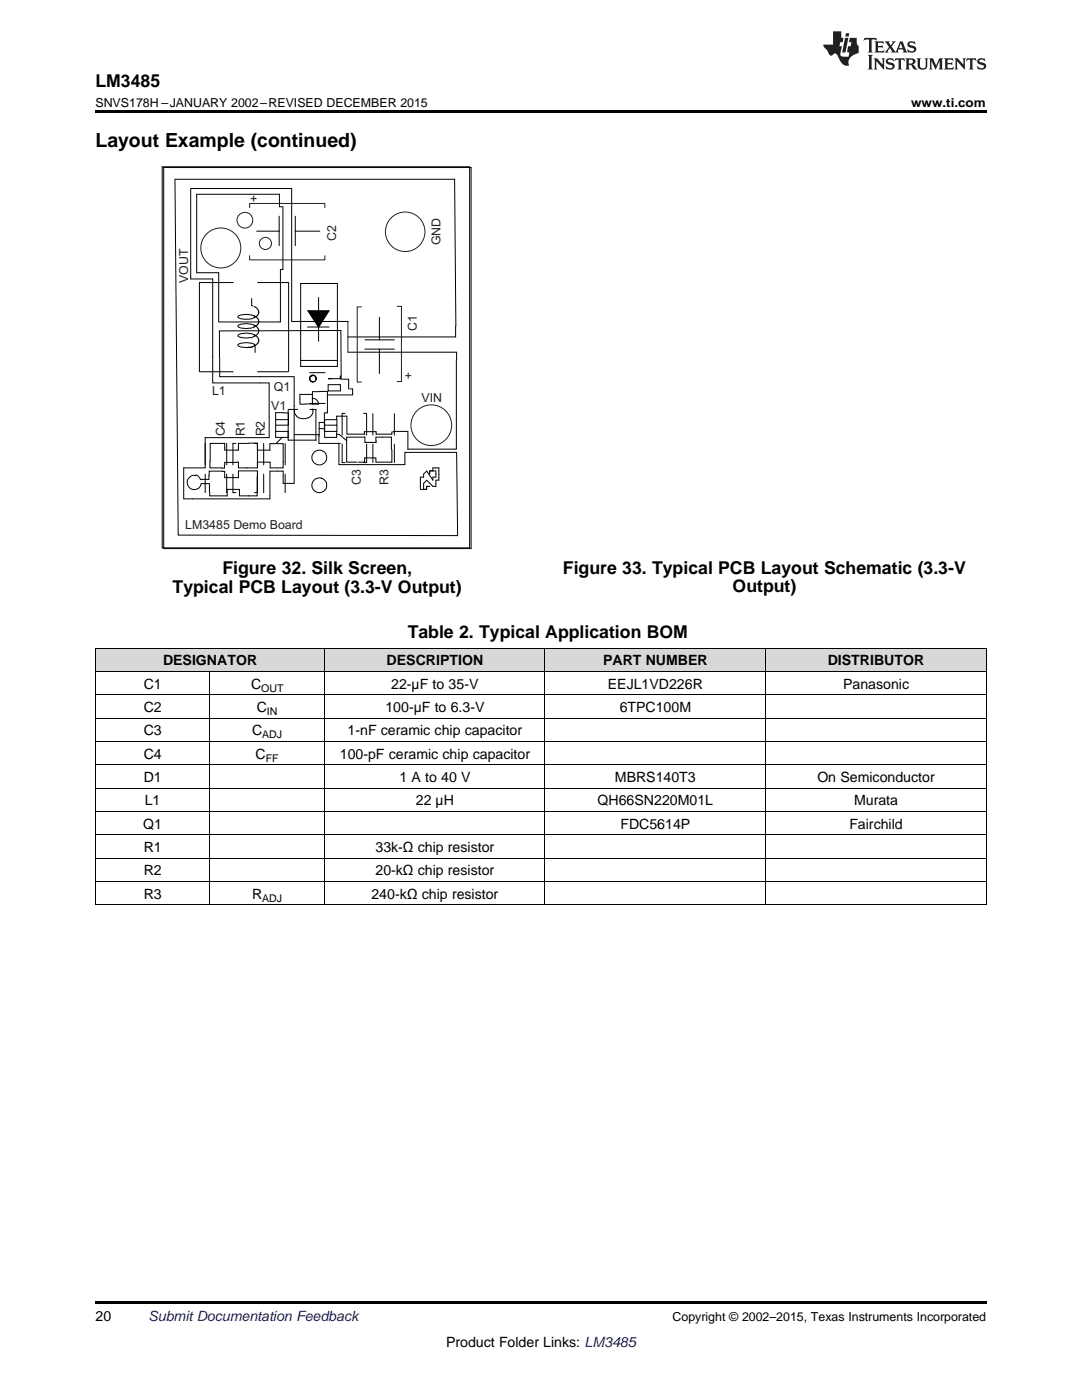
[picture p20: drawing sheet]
<svg xmlns="http://www.w3.org/2000/svg" width="216mm" height="279mm" viewBox="0 0 216 279" stroke-linecap="round" stroke-linejoin="round" font-family="sans-serif">
<defs><g id="words">
<text font-size="3.9" x="19" y="29.3">Layout Example (continued)</text>
<g font-size="3.5">
<text x="19" y="17.3">LM3485</text>
<text x="34.4" y="118.3">Typical PCB Layout (3.3-V Output)</text>
<text x="44.4" y="114.6">Figure 32. Silk Screen,</text>
<text x="112.3" y="114.6">Figure 33. Typical PCB Layout Schematic (3.3-V</text>
<text x="146.2" y="118.1">Output)</text>
<text x="81.4" y="127.3">Table 2. Typical Application BOM</text>
</g>
<g font-size="2.8">
<text x="28.7" y="137.4">C1</text>
<text x="32.5" y="132.8">DESIGNATOR</text>
<text x="50.1" y="137.4">C</text>
<text x="77.2" y="132.8">DESCRIPTION</text>
<text x="78.1" y="137.4">22-µF to 35-V</text>
<text x="120.3" y="132.8">PART NUMBER</text>
<text x="121.3" y="137.4">EEJL1VD226R</text>
<text x="165.2" y="132.8">DISTRIBUTOR</text>
<text x="168.2" y="137.4">Panasonic</text>
<text x="28.7" y="142.1">C2</text>
<text x="51.3" y="142.1">C</text>
<text x="76.9" y="142.1">100-µF to 6.3-V</text>
<text x="123.6" y="142.1">6TPC100M</text>
<text x="28.7" y="146.8">C3</text>
<text x="50.3" y="146.8">C</text>
<text x="69.4" y="146.8">1-nF ceramic chip capacitor</text>
<text x="28.7" y="151.4">C4</text>
<text x="51" y="151.4">C</text>
<text x="67.8" y="151.4">100-pF ceramic chip capacitor</text>
<text x="28.7" y="156.1">D1</text>
<text x="28.9" y="160.7">L1</text>
<text x="79.7" y="156.1">1 A to 40 V</text>
<text x="83" y="160.7">22 µH</text>
<text x="119.2" y="160.7">QH66SN220M01L</text>
<text x="122.7" y="156.1">MBRS140T3</text>
<text x="163.1" y="156.1">On Semiconductor</text>
<text x="170.4" y="160.7">Murata</text>
<text x="28.6" y="165.4">Q1</text>
<text x="123.8" y="165.4">FDC5614P</text>
<text x="169.5" y="165.4">Fairchild</text>
<text x="28.7" y="170">R1</text>
<text x="74.9" y="170">33k-Ω chip resistor</text>
<text x="28.7" y="174.7">R2</text>
<text x="28.7" y="179.4">R3</text>
<text x="50.3" y="179.4">R</text>
<text x="74.1" y="179.4">240-kΩ chip resistor</text>
<text x="74.9" y="174.7">20-kΩ chip resistor</text>
<text x="19" y="263.6">20</text>
<text x="89" y="268.9">Product Folder Links: LM3485</text>
</g>
<text font-size="2.8" fill="#0000c8" x="29.6" y="263.6">Submit Documentation Feedback</text>
<g font-size="2.5">
<text x="19" y="21.4">SNVS178H –JANUARY 2002–REVISED DECEMBER 2015</text>
<text x="181.8" y="21.4">www.ti.com</text>
<text x="134.2" y="263.6">Copyright © 2002–2015, Texas Instruments Incorporated</text>
</g>
<g font-size="2.5" fill="#231f20">
<text x="49.9" y="40.6">+</text>
<text x="67.1" y="48.1" transform="rotate(-90 67.1 48.1)">C2</text>
<text x="87.9" y="48.9" transform="rotate(-90 87.9 48.9)">GND</text>
<text x="37.5" y="56.5" transform="rotate(-90 37.5 56.5)">VOUT</text>
<text x="83.2" y="66.1" transform="rotate(-90 83.2 66.1)">C1</text>
<text x="80.8" y="75.9">+</text>
<text x="42.3" y="78.9">L1</text>
<text x="54.1" y="81.8">V1</text>
<text x="54.7" y="78.1">Q1</text>
<text x="84.1" y="80.2">VIN</text>
<text x="44.9" y="87.1" transform="rotate(-90 44.9 87.1)">C4</text>
<text x="48.9" y="87.1" transform="rotate(-90 48.9 87.1)">R1</text>
<text x="52.9" y="87.1" transform="rotate(-90 52.9 87.1)">R2</text>
<text x="72" y="96.7" transform="rotate(-90 72 96.7)">C3</text>
<text x="77.5" y="96.7" transform="rotate(-90 77.5 96.7)">R3</text>
<text x="37" y="105.6">LM3485 Demo Board</text>
</g>
<g font-size="2.1">
<text x="52.1" y="138">OUT</text>
<text x="53.3" y="142.7">IN</text>
<text x="52.3" y="147.3">ADJ</text>
<text x="53" y="152">FF</text>
<text x="52.3" y="179.9">ADJ</text>
</g>
</g></defs>
<g fill="#d8d8d8">
<path d="M19 129.4h22.9v4.7h-22.9z"/>
<path d="M41.9 129.4h22.9v4.7h-22.9z"/>
<path d="M64.8 129.4h44v4.7h-44z"/>
<path d="M108.8 129.4h44v4.7h-44z"/>
<path d="M152.8 129.4h44v4.7h-44z"/>
</g>
<path d="M19 22h177.8v.5h-177.8zM19 259.7h177.8v.5h-177.8z" fill="#000"/>
<g fill="none" stroke="#000" stroke-width=".2">
<path d="M32.4 33.3h61.3v76h-61.3zM32.7 33.4h61.3v76.1h-61.3zM34.9 35.8l.7 71 55.7 .1-.2-16.6h-10.3v2.4h-13.2v-4.2M35 35.8h55.7l.3 29.3M38.1 37.6h20.1v26.6h11.3M38.1 37.7v18h4.3v15.5M55.8 38.8v2.5h.6M55.8 38.8h-16.6v15.6h4.4v9.8M39.8 56.3v17.8M39.8 56.4h6.7M50.2 59.6v1.4M51.2 46.1h4.5"/>
<path d="M51.4 56.4h6.1M55.7 43.1v5.9M56 53.8v10.5h-12.3M56.5 41.3v12.5h-.5M57.6 56.3v17.8M58.9 43.1v5.9M58.9 46.1h4.9M59.9 56.6h7.4v16.5h-7.4M60 56.6v16.5M63.6 59.4v8.7M39.8 74.2h6.7M42.4 71.2v5.2h11.3v1"/>
<path d="M43.8 71.3v3.9h8.1M47.5 63.1l1.3-.3 1.2 .1a.68 .68 0 0 1 .8 .4l-1.1 .4-1.6-.1a.43 .43 0 0 1-.6-.5zM47.5 66.8l1.3-.3 1.2 .1a.68 .68 0 0 1 .8 .4l-.8 .4-1.9-.1a.43 .43 0 0 1-.6-.5zM47.5 65l1.3-.4 1.2 .1a.68 .68 0 0 1 .8 .5l-.8 .3h-1.9a.43 .43 0 0 1-.6-.5zM47.6 68.7l1.2-.3 1.2 .1a.68 .68 0 0 1 .8 .4l-.8 .4-1.9-.1a.4 .4 0 0 1-.5-.1 .4 .4 0 0 1 0-.4zM50.2 61l.3 .1M50.5 69.2l-1.2 .2M50.7 63l.6 .4 .4 .8-.2 .5-.8 .6M50.7 61.2l.6 .4 .4 .7-.2 .6-.8 .5M50.7 64.9l.6 .4 .4 .7-.4 .7-.6 .4M50.7 66.8l.6 .4 .4 .7-.2 .6-.8 .5M50.9 68.9v1.4"/>
<path d="M51.4 74.2h6.1M51.8 75.2h6.9v5.8M53.7 77.4v9.9h-12.8M59.9 71.9h7.4M61.4 65.3h4.3M61.4 62h4.3l-2.1 3.3zM61.8 74.4h3.1M61.8 75.6l.2 .4 .4 .2M62 75.1l-.2 .5M62.3 78.7h-2.5v2h1.1M62.3 79.5a1.28 1.28 0 0 1 1.3 1.2h-1.3M62.3 79.5v1.1h-1.4"/>
<path d="M62.4 74.9a.56 .56 0 0 1 .6 .7M62.5 75l-.4 .2M63.7 78.1h1.6v1.1M63.8 78.2h-1.5v1.3M65.3 79.2v3.2h-.6M65.5 76.8h2.4v1.2h-2.4zM66.1 75.6h-.6h2.4v-.6v.6M68 66l.1 9.8M68.1 66h-24.3v5.3M68.3 75.7h1.3v1.9M69.4 70.3h21.7v1.5M69.8 77.6h.6v1.2h-5"/>
<path d="M72.8 69.7h5.9M72.8 67.8h5.9M75.7 63.3v4.5M75.7 69.7v4.9M90.9 65.1v2.1h-21.5M91.1 71.8v17.8h-9.7M39.1 94.8l.4 .2 .5 .6M39.1 94.9a1.41 1.41 0 0 0-1.7 1 1.41 1.41 0 0 0 1.1 1.8 1.41 1.41 0 0 0 1.6-1.2h1.7v1.7M40.9 87.3v6.1h-4.2v6.2h17.2v-5.6h2.6v1.2M40.9 88.5v4.3M40.9 94.6v3.7M41.7 94.8v.9h-1.8"/>
<path d="M41.8 98.2v.8h3.5v-1.3h2.5v1.3h1.8M41.9 92v1.4h2.3M44.3 88.5h.5v1.3h2.8v-1.3h2M44.4 94h-2.7v.8M44.4 88.5h-2.5v3.6M44.8 92.7v.7h-.6M45.2 88.5v4.3M45.2 94.6v3.7M46.5 94.6v3.7h.6M47.1 88.5h-.6v4.3M47.1 92.3h-2.3v.4M47.1 92.2h.5v1.2h1.6"/>
<path d="M47.6 94v1.3h-2.8v-1.2h-.5M47.6 94h3.8v1.1M49.6 88.4h1.8v1.4h2.5M50.8 88.5h.6v4.3M51.3 95.2v3.8h-1.7M51.4 94.6v3.7h-.6M52.6 88.5v4.3M52.6 94.6v3.7M53.9 89.9v-1.4h2.6v3.7M55 84.9v1.2h2.6M55 83.7v1.2h2.6v-1.2M55 86.1v1.2h1.4"/>
<path d="M56.3 87.3l-1.1 1.1M56.5 92.1v1.3h-2.6v-1.2h-2.5v1.2h-2.2M56.5 95.2v1.3h2.2M56.6 82.4h1v1.4h-2.6v-.9M56.6 82.4h-1.6v.5M56.9 88.5v4.3M56.9 94.6v3.7M57.5 86.1v1.2h-1.1M57.5 81.8v6.1M57.6 81.7h1.8M57.6 87.8h5.5M58.7 86.7h5v.3"/>
<path d="M58.7 81v15.4M58.8 81.7a1.6 1.6 0 0 0 1.7 1.9M61.5 83.4l-.9 .2M61.8 80.5h3.1M61.8 81.7h1.3M62.3 81.6a1.36 1.36 0 0 1-.8 1.8M63 81.8v6.1M63.6 87v1.5h4.3M64.7 82.5v1.3h2.5M64.7 83.7v1.2h1.2M64.7 84.9v1.2h1.2M64.8 83.7v3.6h1.3"/>
<path d="M64.8 85.5h-1.1v1.2M64.8 84.3h-1.1v1.2M67.2 86.1v1.2h-1.2M67.2 86.7h.5l1.5 1.2M67.2 83.7v1.2h-1.3M67.2 84.9v1.2h-1.3M68.3 82.5v4.3M68.3 88.6v3.7h.6M68.3 82.5h.6M69.2 83.1h-2v.6M69.2 83.1v3.5h3.6M71.5 92.2h1.3v-.8h2.2v.8"/>
<path d="M72.6 82.5h.6M72.7 86.7v-.6h2.4v.6M72.8 87.2h-3.6v5h2M72.8 87.2v1.1h1.3M73.2 88.6v3.7h-.6M73.2 82.5v4.3M74.4 82.5v4.3M74.4 88.6v3.7M75 88v-.8h3.1v2.5M75.1 88v.3h-1.1M78.2 86.2v.4h-3.1M78.2 89.7v2.5h-3.1"/>
<path d="M78.5 86.1h2.9v3.6M78.5 86.1l-.2 .1M78.7 82.5v4.3M78.7 88.6v3.7M83.9 95.2v2.5M85.1 94l-.6 .6v.6h-.6M85.1 95.9l-.6 .6v1.2M85.1 94l1.3 1.8v-.6h.6v-1.2M85.1 95.8l1.3 1.3h.6v-1.2M85.7 97.1h-.6v.6h-1.2M85.7 94v.6M85.8 94h1.2"/>
<path d="M86.4 94v-.6h1.2v.6M87.6 94v1.8h-.6M19 138.7h177.8M19 134h177.8M19 129.3h177.8M19.1 129.4v51.2M41.9 134v46.6M64.8 129.4v51.2M108.7 129.4v51.2M152.8 129.4v51.2M196.8 129.4v51.2M19 157.3h177.8"/>
<path d="M19 152.6h177.8M19 148h177.8M19 143.3h177.8M19 175.9h177.8M19 171.3h177.8M19 166.6h177.8M19 161.9h177.8M19 180.6h177.8"/>
<circle cx="62.4" cy="75.6" r=".66"/>
<circle cx="63.7" cy="91.3" r="1.49"/>
<circle cx="63.7" cy="96.8" r="1.49"/>
</g>
<path d="M61.4 62h4.3l-2.1 3.3z" fill-rule="evenodd" fill="#000"/>
<g fill="none" stroke="#231f20" stroke-width=".2">
<path d="M49.8 41.4v-.8h15v.8M49.8 51v.9h15v-.9M69.4 64.2v6.1M72.1 61.2h-.8v15.1h.8M79.3 61.1h.8v15h-.8"/>
<circle cx="44.1" cy="49.5" r="4"/>
<circle cx="48.9" cy="44" r="1.57"/>
<circle cx="53" cy="48.6" r="1.21"/>
<circle cx="80.9" cy="46.3" r="3.9"/>
<circle cx="86.1" cy="84.9" r="4.1"/>
</g>
<g fill="#231f20">
<path d="M172.5 7.6l-.1 .5 .4-.2h.6v.1v2.1l-.2 .4h.9l-.2-.4v-2.1l.1-.1h.5l.5 .2-.2-.5zM174.5 8.3l.2 .3v1.5l-.2 .4h1.8l.2-.6a1.04 1.04 0 0 1-1.3 .2v-.7h.6l.3 .2v-.6l-.3 .2h-.6v-.6l.8-.1 .4 .3-.2-.5zM176.5 8.3l.9 1.1-.9 1.1h.8l-.2-.2 .4-.7 .5 .7-.2 .2h1.5l-.2-.2 .2-.4h.9l.1 .4-.2 .2h1l-.3-.3-.7-1.9h-.5l-.9 2-.8-1 .9-1h-.8l.1 .3-.4 .5-.3-.6 .1-.2zM179.7 8.6l.4 1h-.7zM181.3 8.4a.63 .63 0 0 0-.2 .7 .63 .63 0 0 0 .6 .4l.6 .2 .1 .2a.75 .75 0 0 1-.7 .4 .75 .75 0 0 1-.6-.5l.1 .7 .1-.1a1.11 1.11 0 0 0 1.5-.6 1.13 1.13 0 0 0-1.2-.8l-.1-.4a1.04 1.04 0 0 1 1.2 .2l-.2-.5-.2 .1-.4-.2zM173.2 10.9l.2 .4v2.2l-.2 .4h1l-.3-.4v-2.2l.3-.4zM174.3 11.6l.3 .4v1.5l-.3 .4h.8l-.2-.4v-1.3l1.5 1.7v-1.9l.2-.4h-.7l.2 .4v.9l-1.1-1.3zM177 11.8a.62 .62 0 0 0-.2 .7 .62 .62 0 0 0 .6 .4l.6 .1 .1 .3a.76 .76 0 0 1-.7 .3 .76 .76 0 0 1-.7-.4l.2 .7 .1-.1a1.11 1.11 0 0 0 1.5-.6 1.13 1.13 0 0 0-1.2-.8l-.1-.4a1.04 1.04 0 0 1 1.2 .2l-.2-.6-.2 .1-.5-.1zM178.7 11.6l-.2 .6a.61 .61 0 0 1 .8-.3v1.6l-.2 .4h.9l-.2-.4v-1.6a.63 .63 0 0 1 .7 .3l-.1-.6zM180.6 11.6l.3 .4v1.5l-.3 .4h1l-.2-.2-.1-.8 .6 .2a.76 .76 0 0 0 1.2 .7l-1-1a.58 .58 0 0 0 .6-.5 .58 .58 0 0 0-.5-.6zM181.4 11.9h.1a.45 .45 0 0 1 .5 .1 .45 .45 0 0 1 .1 .5l-.8 .2zM182.9 11.6l.2 .2a2.17 2.17 0 0 0 .3 1.9 .99 .99 0 0 0 1.6-.6v-1.1l.2-.4h-.7l.2 .2a1.92 1.92 0 0 1-.2 1.8 .6 .6 0 0 1-.9-.5v-1.1l.2-.4zM185.4 11.6l.2 .4v1.5l-.2 .4h.7l-.2-.4v-1.4l.8 1.8 .8-1.8v1.4l-.2 .4h.9l-.2-.4v-1.5l.2-.4h-.8l-.6 1.5-.6-1.5zM188.4 11.6l.2 .4v1.5l-.2 .4h1.8l.1-.6a1.04 1.04 0 0 1-1.2 .1v-.6h.5l.4 .2v-.6l-.4 .2h-.5v-.7h.8l.3 .3-.1-.6zM190.5 11.6l.2 .4v1.5l-.2 .4h.7l-.2-.4v-1.3l1.5 1.7v-1.9l.2-.4h-.7l.2 .4v.9l-1.1-1.3zM192.9 11.6l-.1 .6a.61 .61 0 0 1 .7-.3l.1 1.6-.3 .4h1l-.3-.4 .1-1.6a.63 .63 0 0 1 .7 .3l-.1-.6zM195.2 11.8a.62 .62 0 0 0-.2 .7 .62 .62 0 0 0 .6 .4l.6 .1 .1 .3a.76 .76 0 0 1-.7 .3 .76 .76 0 0 1-.6-.4l.1 .7 .1-.1a1.11 1.11 0 0 0 1.6-.6 1.13 1.13 0 0 0-1.3-.8l-.1-.4a1.04 1.04 0 0 1 1.2 .2l-.1-.6-.2 .1-.5-.1z"/>
<path d="M166.2 6.3v2.6h-1.9v.4l.8 .9a.91 .91 0 0 0 1 .8 .56 .56 0 0 1 .5-.3 .56 .56 0 0 1 .5 .3l.4 .8a1.53 1.53 0 0 0 1.9 1.2 1.54 1.54 0 0 1 1-2.1l.9-.3v-1.4a1.52 1.52 0 0 1-.4-1.6h-1.3l-.2 .8h.5l-.2 .8h-.5l-.1 1v.2l.4 .1-.2 .8a1.93 1.93 0 0 1-1.6-.3l.3-1.8h-.5l.2-.8h.4l.2-.8h-.4v-1.3zM168.6 7.6l-.6 2.9h.7l.6-2.9zM168.8 6.6l-.1 .7h.6l.2-.7z"/>
</g>
<use href="#words"/>
</svg>
